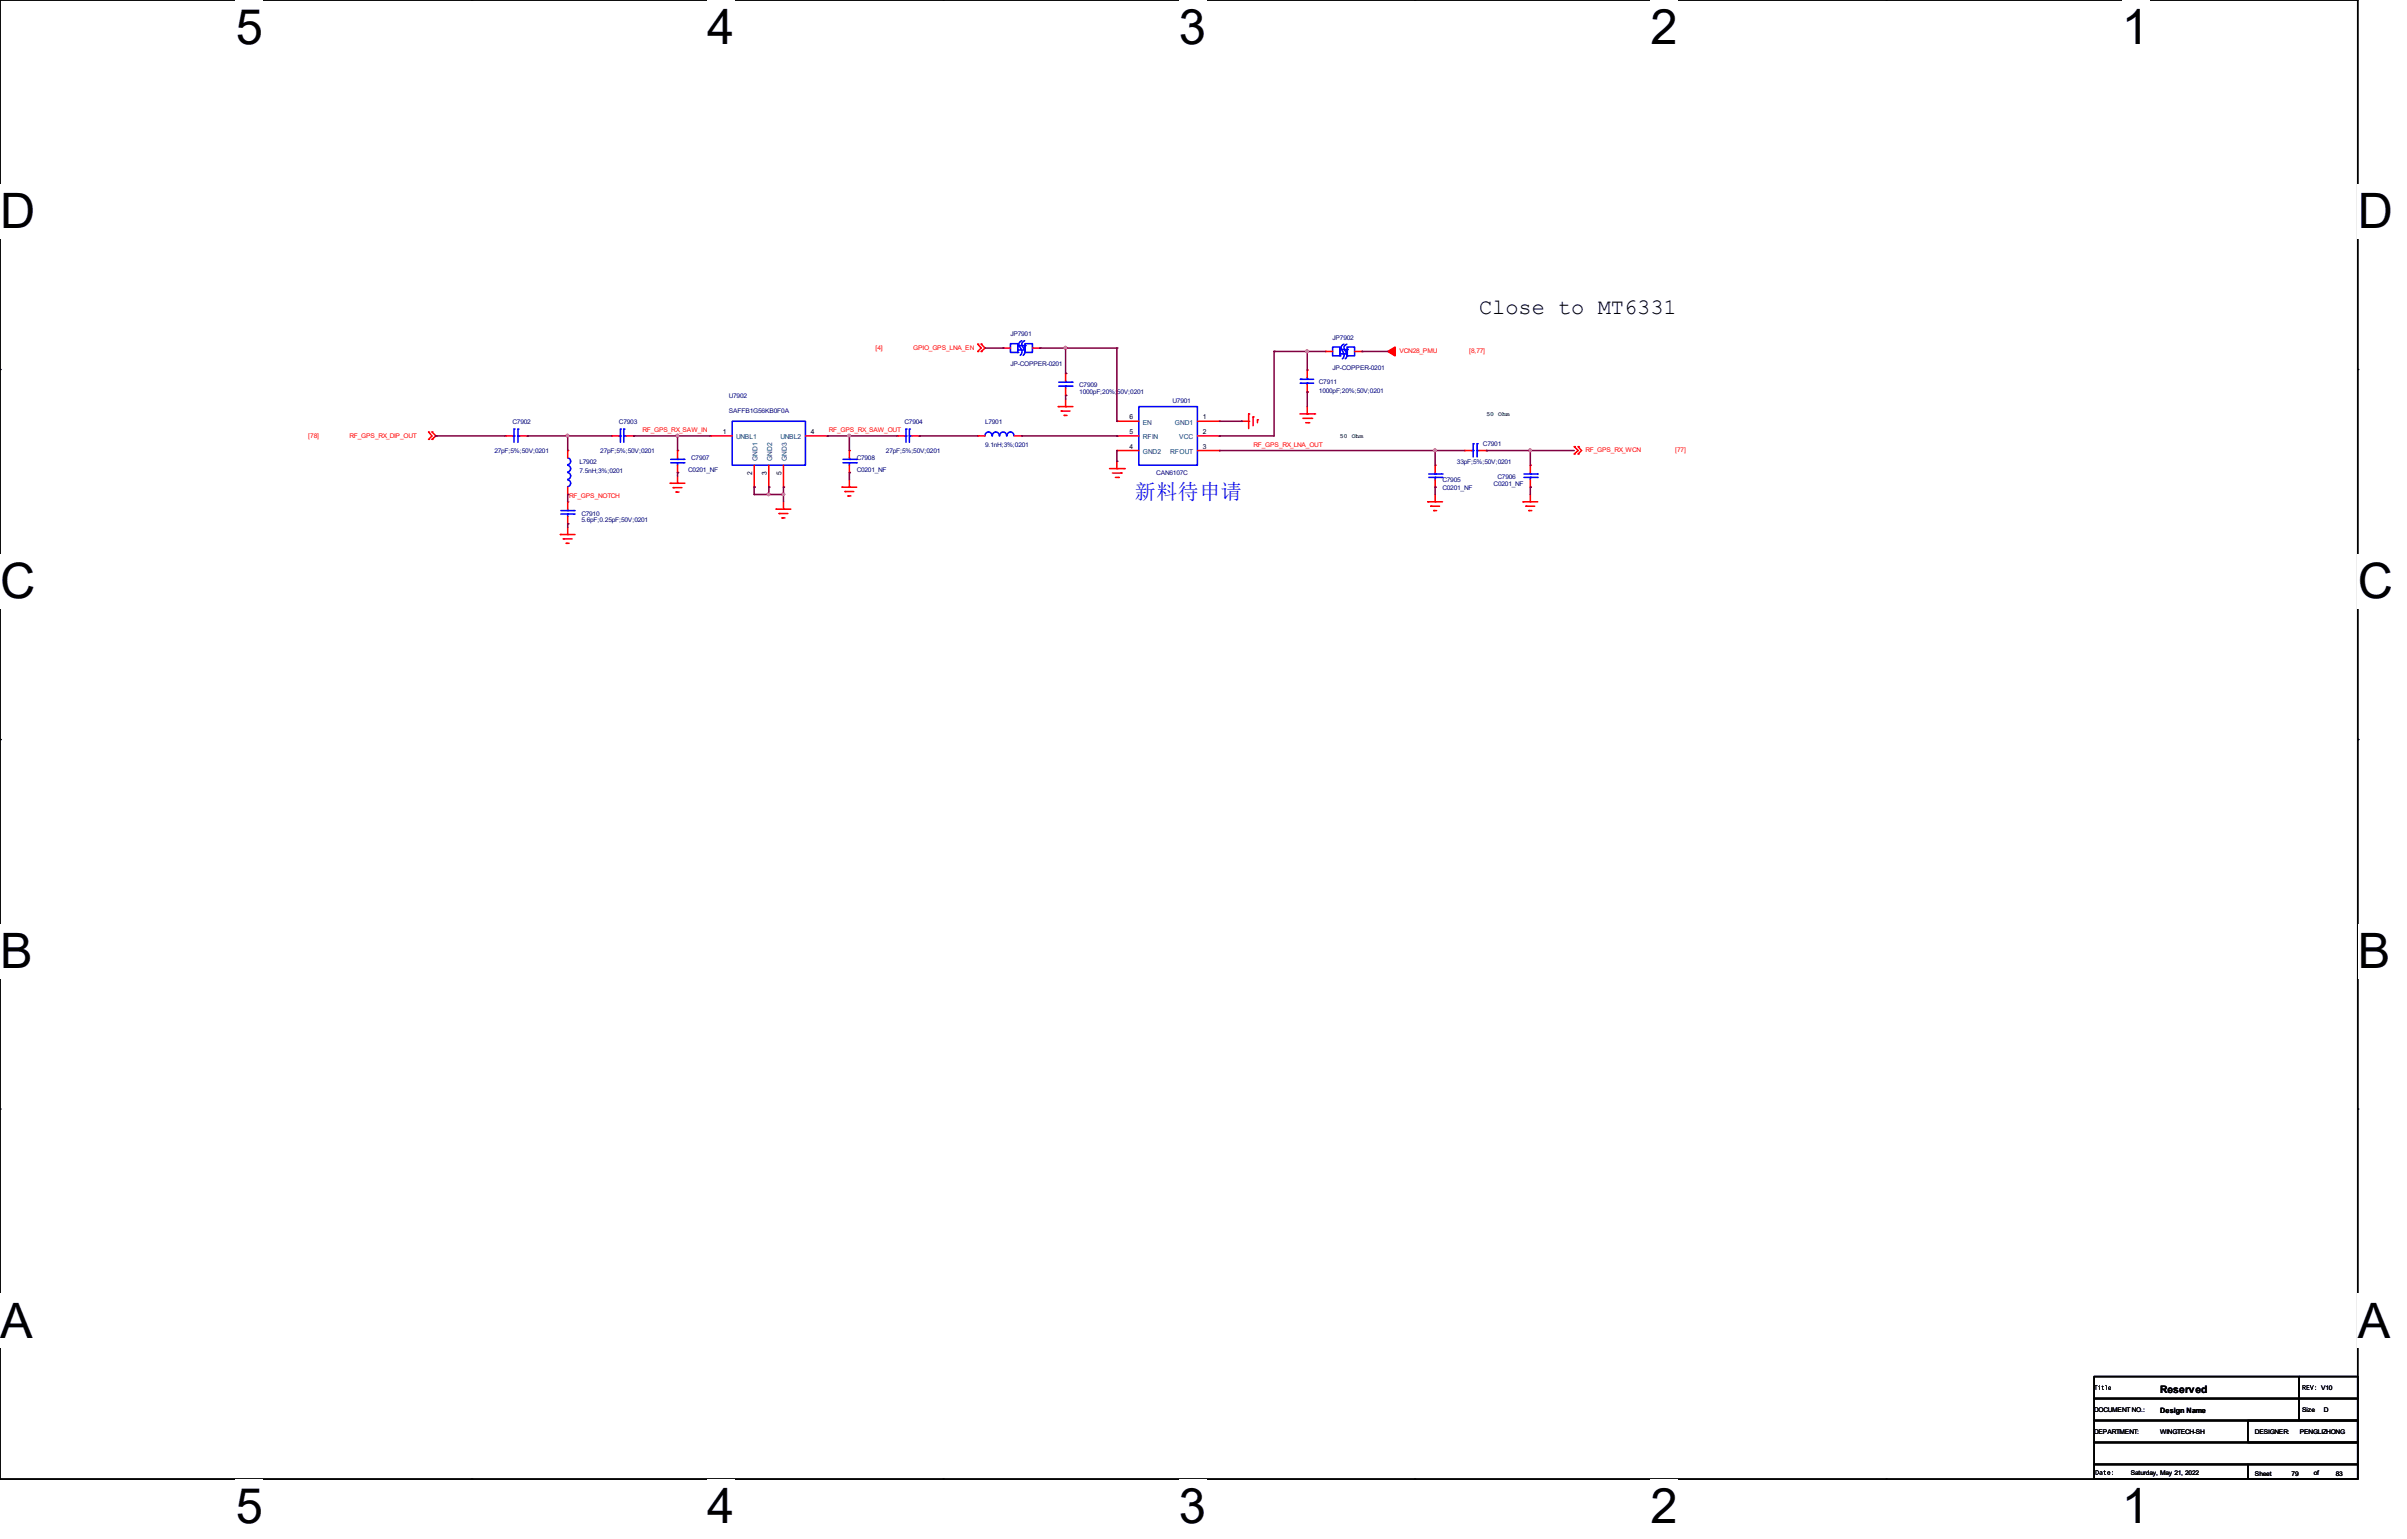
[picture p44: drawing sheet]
<svg xmlns="http://www.w3.org/2000/svg" width="209mm" height="133mm" viewBox="0 0 209 133" stroke-linecap="round" stroke-linejoin="round" font-family="sans-serif">
<defs><g id="words">
<g font-size="4.2">
<text x="20.4" y="3.8">5</text>
<text x="61.3" y="3.8">4</text>
<text x="102.2" y="3.8">3</text>
<text x="143.1" y="3.8">2</text>
<text x="184" y="3.8">1</text>
<text x="0" y="19.8">D</text>
<text x="204.5" y="19.8">D</text>
<text x="0" y="51.9">C</text>
<text x="204.5" y="51.9">C</text>
<text x="0" y="83.9">B</text>
<text x="204.5" y="83.9">B</text>
<text x="0" y="116">A</text>
<text x="204.5" y="116">A</text>
<text x="20.4" y="132.1">5</text>
<text x="61.3" y="132.1">4</text>
<text x="102.2" y="132.1">3</text>
<text x="143.1" y="132.1">2</text>
<text x="184" y="132.1">1</text>
</g>
<text font-size="1.9" x="128.3" y="27.2">Close to MT6331</text>
<text font-size="1.8" fill="#00f" x="98.4" y="43.3">新料待申请</text>
<text font-size=".9" x="187.3" y="120.8">Reserved</text>
<g font-size=".6" fill="#000080">
<text x="87.6" y="29.1">JP7901</text>
<text x="115.6" y="29.5">JP7902</text>
<text x="63.2" y="34.5">U7902</text>
<text x="63.2" y="35.8">SAFFB1G56KB0F0A</text>
<text x="87.6" y="31.8">JP-COPPER-0201</text>
<text x="93.6" y="33.6">C7909</text>
<text x="93.6" y="34.2">1000pF;20%;50V;0201</text>
<text x="101.7" y="34.9">U7901</text>
<text x="114.4" y="33.3">C7911</text>
<text x="114.4" y="34">1000pF;20%;50V;0201</text>
<text x="115.6" y="32.1">JP-COPPER-0201</text>
<text x="42.9" y="39.3">27pF;5%;50V;0201</text>
<text x="44.4" y="36.7">C7902</text>
<text x="50.2" y="40.3">L7902</text>
<text x="50.2" y="41">7.5nH;3%;0201</text>
<text x="52.1" y="39.3">27pF;5%;50V;0201</text>
<text x="53.7" y="36.7">C7903</text>
<text x="59.7" y="40.9">C0201_NF</text>
<text x="59.9" y="39.9">C7907</text>
<text x="74.3" y="39.9">C7908</text>
<text x="74.3" y="40.9">C0201_NF</text>
<text x="76.8" y="39.3">27pF;5%;50V;0201</text>
<text x="78.4" y="36.7">C7904</text>
<text x="85.4" y="36.7">L7901</text>
<text x="85.4" y="38.8">9.1nH;3%;0201</text>
<text x="100.3" y="41.2">CAN6107C</text>
<text x="125.1" y="41.8">C7905</text>
<text x="126.4" y="40.3">33pF;5%;50V;0201</text>
<text x="128.6" y="38.7">C7901</text>
<text x="129.9" y="41.5">C7906</text>
<text x="50.4" y="44.7">C7910</text>
<text x="50.4" y="45.3">5.6pF;0.25pF;50V;0201</text>
<text x="125.1" y="42.5">C0201_NF</text>
<text x="129.5" y="42.2">C0201_NF</text>
</g>
<g font-size=".6" fill="#f00">
<text x="75.9" y="30.4">[4]</text>
<text x="79.2" y="30.4">GPIO_GPS_LNA_EN</text>
<text x="121.4" y="30.6">VCN28_PMU</text>
<text x="127.4" y="30.6">[8,77]</text>
<text x="26.7" y="38">[78]</text>
<text x="30.3" y="38">RF_GPS_RX_DIP_OUT</text>
<text x="55.7" y="37.5">RF_GPS_RX_SAW_IN</text>
<text x="71.9" y="37.5">RF_GPS_RX_SAW_OUT</text>
<text x="108.7" y="38.7">RF_GPS_RX_LNA_OUT</text>
<text x="137.5" y="39.2">RF_GPS_RX_WCN</text>
<text x="145.3" y="39.2">[77]</text>
<text x="49.4" y="43.2">RF_GPS_NOTCH</text>
</g>
<g font-size=".6">
<text x="62.7" y="37.6">1</text>
<text x="65.2" y="41.2" transform="rotate(-90 65.2 41.2)">2</text>
<text x="66.5" y="41.2" transform="rotate(-90 66.5 41.2)">3</text>
<text x="67.8" y="41.2" transform="rotate(-90 67.8 41.2)">5</text>
<text x="70.3" y="37.6">4</text>
<text x="98" y="38.9">4</text>
<text x="98" y="37.6">5</text>
<text x="98" y="36.4">6</text>
<text x="104.3" y="37.6">2</text>
<text x="104.3" y="36.4">1</text>
<text x="104.3" y="38.9">3</text>
<text x="181.6" y="122.5">DOCUMENT NO.:</text>
<text x="181.6" y="124.4">DEPARTMENT:</text>
<text x="187.3" y="122.5">Design Name</text>
<text x="187.3" y="124.4">WINGTECH-SH</text>
<text x="195.6" y="124.4">DESIGNER:</text>
<text x="199.5" y="124.4">PENGLIZHONG</text>
<text x="199.6" y="122.5">Size</text>
<text x="201.3" y="120.6">V10</text>
<text x="201.5" y="122.5">D</text>
<text x="184.8" y="127.9">Saturday, May 21, 2022</text>
<text x="195.6" y="128">Sheet</text>
<text x="198.7" y="128">79</text>
<text x="200.7" y="127.9">of</text>
<text x="202.6" y="128">83</text>
</g>
<g font-size=".6" fill="#004080">
<text x="63.8" y="38.1">UNBL1</text>
<text x="65.7" y="40" transform="rotate(-90 65.7 40)">GND1</text>
<text x="67" y="40" transform="rotate(-90 67 40)">GND2</text>
<text x="67.7" y="38.1">UNBL2</text>
<text x="68.2" y="40" transform="rotate(-90 68.2 40)">GND3</text>
<text x="99.1" y="39.4">GND2</text>
<text x="99.1" y="38.1">RFIN</text>
<text x="99.1" y="36.8">EN</text>
<text x="101.5" y="39.4">RFOUT</text>
<text x="101.9" y="36.8">GND1</text>
<text x="102.3" y="38.1">VCC</text>
</g>
<g font-size=".6" fill="#008000">
<text x="116.2" y="38">50 Ohm</text>
<text x="128.9" y="36.1">50 Ohm</text>
</g>
</g></defs>
<path d="M0 0h204.5v128.3h-204.5z" fill="none" stroke="#000" stroke-width=".13"/>
<g fill="#fff">
<path d="M20.4 0h2.4v4.7h-2.4z"/>
<path d="M20.4 128.3h2.4v4.7h-2.4z"/>
</g>
<path d="M40.9 0h.1M40.9 128.3h.1" fill="none" stroke="#000" stroke-width=".13"/>
<g fill="#fff">
<path d="M61.3 0h2.4v4.7h-2.4z"/>
<path d="M61.3 128.3h2.4v4.7h-2.4z"/>
</g>
<path d="M81.8 0h.1M81.8 128.3h.1" fill="none" stroke="#000" stroke-width=".13"/>
<g fill="#fff">
<path d="M102.2 0h2.4v4.7h-2.4z"/>
<path d="M102.2 128.3h2.4v4.7h-2.4z"/>
</g>
<path d="M122.7 0h.1M122.7 128.3h.1" fill="none" stroke="#000" stroke-width=".13"/>
<g fill="#fff">
<path d="M143.1 0h2.4v4.7h-2.4z"/>
<path d="M143.1 128.3h2.4v4.7h-2.4z"/>
</g>
<path d="M163.6 0h.1M163.6 128.3h.1" fill="none" stroke="#000" stroke-width=".13"/>
<g fill="#fff">
<path d="M184 0h2.4v4.7h-2.4z"/>
<path d="M184 128.3h2.4v4.7h-2.4z"/>
<path d="M0 16h3v4.7h-3z"/>
<path d="M204.5 16h3v4.7h-3z"/>
<path d="M0 48h3v4.8h-3z"/>
<path d="M204.5 48h3v4.8h-3z"/>
</g>
<path d="M0 32h.1M204.5 32h.1" fill="none" stroke="#000" stroke-width=".13"/>
<g fill="#fff">
<path d="M0 80.1h2.8v4.8h-2.8z"/>
<path d="M204.5 80.1h2.8v4.8h-2.8z"/>
</g>
<path d="M0 64.1h.1M204.5 64.1h.1" fill="none" stroke="#000" stroke-width=".13"/>
<g fill="#fff">
<path d="M0 112.2h2.8v4.7h-2.8z"/>
<path d="M204.4 112.2h2.9v4.7h-2.9z"/>
</g>
<path d="M0 96.2h.1M204.5 96.2h.1M181.6 119.4h17.8v1.9h-17.8zM199.4 119.4h5.1v1.9h-5.1zM181.6 127h13.3v1.3h-13.3zM181.6 125.1h22.9v1.9h-22.9zM181.6 123.2h22.9v1.9h-22.9zM181.6 121.3h17.8v1.9h-17.8zM194.9 127h9.6v1.3h-9.6zM194.9 123.2h9.6v1.9h-9.6zM199.4 121.3h5.1v1.9h-5.1z" fill="none" stroke="#000" stroke-width=".13"/>
<g fill="none" stroke="#f00" stroke-width=".13">
<path d="M37.2 37.5l.3 .3-.3 .3M37.2 37.5h.1M37.2 38.1h.1M37.5 38.1h.1M37.5 37.5h.1M37.5 37.5l.3 .3-.3 .3M43.8 37.8h.1M43.8 37.8h.6M45.1 37.8h.6M45.7 37.8h.1M49.2 39.1h.1M49.2 39.1v.6"/>
<path d="M53 37.8h.1M53 37.8h.7M54.3 37.8h.6M54.9 37.8h.1M58.8 39.1h.1M58.8 39.1v.6M61.6 37.8h1.9M61.6 37.8h.1M69.8 37.8h2M71.8 37.8h.1M73.7 39.1h.1M73.7 39.1v.6"/>
<path d="M77.8 37.8h.1M77.8 37.8h.6M79.1 37.8h.6M79.7 37.8h.1M84.8 29.8l.3 .4-.3 .3M84.8 29.8h.1M84.8 30.5h.1M84.8 37.8h.1M84.8 37.8h.6M85.1 30.5h.1M85.1 29.8h.1M85.1 29.8l.3 .4-.3 .3"/>
<path d="M87 30.2h.6M87 30.2h.1M88 37.8h.6M88.6 37.8h.1M89.5 30.2h.7M90.2 30.2h.1M91.8 35.3h.1M91.8 35.3h1.2M92 35.6h.1M92 35.6h.8M92.3 36h.1M92.3 36h.2"/>
<path d="M92.4 35.3h.1M92.4 32.4h.1M92.4 34.3h.1M92.4 32.4v.6M92.4 33.7v.6M92.4 34.6v.7M96.9 36.5h1.9M96.9 39.1h1.9M96.9 37.8h1.9M96.9 39.1h.1M96.9 37.8h.1M96.9 36.5h.1"/>
<path d="M103.8 36.5h1.9M103.8 39.1h1.9M103.8 37.8h1.9M105.7 36.5h.1M105.7 37.8h.1M105.7 39.1h.1M107.7 36.5h.6M108.3 36.5h.1M108.3 35.9h.1M108.3 35.9v1.3M108.7 36.2h.1M108.7 36.2v.7"/>
<path d="M109.1 36.4h.1M109.1 36.4v.3M112.7 35.9h1.3M113 36.3h.7M113.2 36.7h.3M113.4 35.9h.1M113.4 35.3v.6M113.4 34h.1M113.4 32.1h.1M113.4 32.1v.6M113.4 33.4v.6M113.5 36.7h.1"/>
<path d="M113.7 36.3h.1M114 35.9h.1M114.9 30.5h.1M114.9 30.5h.7M117.5 30.5h.6M118.1 30.5h.1M127 39.1h.6M127 39.1h.1M128.3 39.1h.6M128.9 39.1h.1M136.5 38.7l.4 .4-.4 .3M136.5 38.7h.1"/>
<path d="M136.5 39.4h.1M136.9 38.7l.3 .4-.3 .3M136.9 38.7h.1M136.9 39.4h.1M48.6 46.4h.1M48.6 46.4h1.3M48.9 46.7h.1M48.9 46.7h.7M49.1 47.1h.1M49.1 47.1h.3M49.2 46.4h.1M49.2 43.5h.1"/>
<path d="M49.2 45.4h.1M49.2 43.5v.7M49.2 44.8v.6M49.2 45.7v.7M49.2 42.9h.1M49.2 42.2v.7M58.1 41.9h.1M58.1 41.9h1.3M58.4 42.3h.1M58.4 42.3h.7M58.6 42.7h.1M58.6 42.7h.3"/>
<path d="M58.8 41.9h.1M58.8 41.3v.6M58.8 41h.1M58.8 40.3v.7M65.4 42.2h.1M65.4 40.3v1.9M66.7 42.2h.1M66.7 40.3v1.9M67.3 44.2h1.3M67.3 44.2h.1M67.6 44.5h.7M67.6 44.5h.1"/>
<path d="M67.8 44.9h.1M67.8 44.9h.3M67.9 44.2h.1M67.9 42.2h.1M67.9 40.3v1.9M67.9 43.5v.7M73 42.2h.1M73 42.2h1.3M73.3 42.6h.1M73.3 42.6h.7M73.5 43h.1M73.5 43h.3"/>
<path d="M73.7 42.2h.1M73.7 41h.1M73.7 40.3v.7M73.7 41.6v.6M96.2 40.6h1.3M96.5 41h.7M96.7 41.4h.3M96.9 40.6h.1M96.9 40v.6M97 41.4h.1M97.2 41h.1M97.5 40.6h.1"/>
<path d="M123.8 43.5h.1M123.8 43.5h1.3M124.1 43.9h.1M124.1 43.9h.7M124.3 44.3h.1M124.3 44.3h.3M124.5 43.5h.1M124.5 42.9v.6M124.5 40.3h.1M124.5 42.2h.1M124.5 40.3v.7M124.5 41.6v.6"/>
<path d="M132.1 43.5h.1M132.1 43.5h1.2M132.3 43.9h.1M132.3 43.9h.8M132.6 44.3h.1M132.6 44.3h.2M132.7 43.5h.1M132.7 40.3h.1M132.7 42.2h.1M132.7 40.3v.7M132.7 41.6v.6M132.7 42.9v.6"/>
</g>
<path d="M120.4 30.5l.6-.4v.8z" fill-rule="evenodd" fill="#f00" stroke="#f00" stroke-width=".13"/>
<g fill="#000">
<path d="M181.7 127.5a.21 .21 0 0 1 .3 .2 .21 .21 0 0 1-.3 .2zM181.8 127.5v.3h.1a.16 .16 0 0 0 0-.2 .16 .16 0 0 0-.1-.1zM182.1 127.6h.2v.3h-.2v-.1l.2-.1-.1-.1-.1 .1zM182.1 127.8a.1 .1 0 0 0 .2 0 .1 .1 0 0 0-.2 0zM182.4 127.6l.1-.1v.1h.1h-.1v.2l.1 .1h-.1zM182.8 127.6h.1l.1 .1v.1h-.2h.2a.14 .14 0 0 1-.2 .1 .15 .15 0 0 1 0-.3zM182.8 127.7h.2zM183.2 127.6v.1zM183.2 127.8v.1z"/>
<path d="M181.7 127.5a.21 .21 0 0 1 .3 .2 .21 .21 0 0 1-.3 .2zM181.8 127.5v.3h.1a.16 .16 0 0 0 0-.2 .16 .16 0 0 0-.1-.1zM182.1 127.6h.2v.3h-.2v-.1l.2-.1-.1-.1-.1 .1zM182.1 127.8a.1 .1 0 0 0 .2 0 .1 .1 0 0 0-.2 0zM182.4 127.6l.1-.1v.1h.1h-.1v.2l.1 .1h-.1zM182.8 127.6h.1l.1 .1v.1h-.2h.2a.14 .14 0 0 1-.2 .1 .15 .15 0 0 1 0-.3zM182.8 127.7h.2zM183.2 127.6v.1zM183.2 127.8v.1z"/>
<path d="M181.7 127.5a.21 .21 0 0 1 .3 .2 .21 .21 0 0 1-.3 .2zM181.8 127.5v.3h.1a.16 .16 0 0 0 0-.2 .16 .16 0 0 0-.1-.1zM182.1 127.6h.2v.3h-.2v-.1l.2-.1-.1-.1-.1 .1zM182.1 127.8a.1 .1 0 0 0 .2 0 .1 .1 0 0 0-.2 0zM182.4 127.6l.1-.1v.1h.1h-.1v.2l.1 .1h-.1zM182.8 127.6h.1l.1 .1v.1h-.2h.2a.14 .14 0 0 1-.2 .1 .15 .15 0 0 1 0-.3zM182.8 127.7h.2zM183.2 127.6v.1zM183.2 127.8v.1z"/>
<path d="M181.6 120.1h.3l-.1 .1v.3l-.1-.3zM182.1 120.1v.1zM182 120.2h.1v.3v-.2zM182.3 120.2h.1v.1v.1l.1 .1h-.2v-.2h-.1zM182.6 120.1h.1v.4l-.1-.3zM182.9 120.3l.1-.1 .1 .1v.1h-.2v.1l.2-.1a.14 .14 0 0 1-.2 .1 .14 .14 0 0 1 0-.2zM182.9 120.3v.1h.1z"/>
<path d="M181.6 120.1h.3l-.1 .1v.3l-.1-.3zM182.1 120.1v.1zM182 120.2h.1v.3v-.2zM182.3 120.2h.1v.1v.1l.1 .1h-.2v-.2h-.1zM182.6 120.1h.1v.4l-.1-.3zM182.9 120.3l.1-.1 .1 .1v.1h-.2v.1l.2-.1a.14 .14 0 0 1-.2 .1 .14 .14 0 0 1 0-.2zM182.9 120.3v.1h.1z"/>
<path d="M181.6 120.1h.3l-.1 .1v.3l-.1-.3zM182.1 120.1v.1zM182 120.2h.1v.3v-.2zM182.3 120.2h.1v.1v.1l.1 .1h-.2v-.2h-.1zM182.6 120.1h.1v.4l-.1-.3zM182.9 120.3l.1-.1 .1 .1v.1h-.2v.1l.2-.1a.14 .14 0 0 1-.2 .1 .14 .14 0 0 1 0-.2zM182.9 120.3v.1h.1z"/>
<path d="M199.7 120.1l.2 .1v.1h-.1l.2 .2-.3-.2v.2zM199.7 120.2v.1h.2v-.1zM200 120.1h.3l-.2 .1v.1h.2h-.2v.2h.2h-.3zM200.3 120.1l.2 .4 .1-.4-.1 .4zM200.8 120.2l.1 .1zM200.8 120.5h.1z"/>
<path d="M199.7 120.1l.2 .1v.1h-.1l.2 .2-.3-.2v.2zM199.7 120.2v.1h.2v-.1zM200 120.1h.3l-.2 .1v.1h.2h-.2v.2h.2h-.3zM200.3 120.1l.2 .4 .1-.4-.1 .4zM200.8 120.2l.1 .1zM200.8 120.5h.1z"/>
<path d="M199.7 120.1l.2 .1v.1h-.1l.2 .2-.3-.2v.2zM199.7 120.2v.1h.2v-.1zM200 120.1h.3l-.2 .1v.1h.2h-.2v.2h.2h-.3zM200.3 120.1l.2 .4 .1-.4-.1 .4zM200.8 120.2l.1 .1zM200.8 120.5h.1z"/>
</g>
<g fill="none" stroke="#00f" stroke-width=".13">
<path d="M44.4 37.8h.2M44.6 37.8h.1M44.6 37.2h.1M44.6 37.2v1.2M44.9 37.2h.1M44.9 37.8h.1M44.9 37.2v1.2M44.9 37.8h.2M49.2 39.7l.3 .2v.1M53.7 37.8h.1M53.8 37.8h.1M53.8 37.2h.1"/>
<path d="M53.8 37.2v1.2M54.1 37.2h.1M54.1 37.8h.1M54.1 37.2v1.2M54.1 37.8h.2M58.2 39.8h1.1M58.8 39.8h.1M58.8 39.7v.1M59.3 39.8h.1M63.5 36.5h6.3v3.8h-6.3zM73.1 39.8h1.2M73.7 39.8h.1"/>
<path d="M73.7 39.7v.1M74.3 39.8h.1M78.4 37.8h.2M78.6 37.8h.1M78.6 37.2h.1M78.6 37.2v1.2M78.9 37.2h.1M78.9 37.8h.1M78.9 37.2v1.2M78.9 37.8h.2M86 37.8a.3 .3 0 0 0-.3-.3 .3 .3 0 0 0-.3 .3M86.7 37.8a.3 .3 0 0 0-.3-.3 .3 .3 0 0 0-.3 .3"/>
<path d="M87.3 37.8a.3 .3 0 0 0-.3-.3 .3 .3 0 0 0-.3 .3M87.6 29.8h.7v.8h-.7zM87.9 37.8a.3 .3 0 0 0-.3-.3 .3 .3 0 0 0-.3 .3M88.3 30h.1M88.3 30.6h.1M88.3 29.8v.2M88.3 30.4v.2M88.3 30h.6v.4h-.6zM88.6 29.5l-.2 .3 .2 .7-.1 .3M88.9 29.5l-.3 .3 .3 .7-.2 .3M88.9 30h.1M88.9 30.6h.1"/>
<path d="M88.9 29.8v.2M88.9 30.4v.2M88.9 29.8h.6v.8h-.6zM91.8 33.5h1.2M91.8 33.1h1.2M92.4 33.1h.1M92.4 33.5h.1M92.4 33v.1M92.4 33.5v.2M93 33.5h.1M93 33.1h.1M98.8 35.3h5v5h-5z"/>
<path d="M112.8 32.9h.1M112.8 33.2h.1M112.8 32.9h1.1M112.8 33.2h1.1M113.4 33.2h.1M113.4 32.9h.1M113.4 32.7v.2M113.4 33.2v.2M115.6 30.1h.6v.8h-.6zM116.2 30.3h.1M116.2 30.9h.1M116.2 30.1v.2"/>
<path d="M116.2 30.7v.2M116.2 30.3h.6v.4h-.6zM116.5 29.8l-.2 .3 .3 .7-.2 .3M116.8 29.8l-.2 .3 .2 .7-.1 .3M116.8 30.1h.7v.8h-.7zM116.8 30.3h.1M116.8 30.9h.1M116.8 30.1v.2M116.8 30.7v.2M127.6 39.1h.2M127.8 39.1h.1M127.8 38.5h.1"/>
<path d="M127.8 38.5v1.1M128.1 38.5h.1M128.1 39.1h.1M128.1 38.5v1.1M128.1 39.1h.2M48.6 44.6h1.2M48.6 44.3h1.2M49.2 44.3h.1M49.2 44.6h.1M49.2 44.2v.1M49.2 44.6v.2M49.2 40.3l.3 .2v.1l-.1 .3h-.2"/>
<path d="M49.2 41l.3 .1v.2l-.1 .2-.2 .1M49.2 41.6l.3 .2v.1l-.1 .3h-.2M49.5 40l-.1 .2-.2 .1M49.8 44.6h.1M49.8 44.3h.1M58.2 40.1h1.1M58.8 40.1h.1M58.8 40.1v.2M59.3 40.1h.1M73.1 40.1h1.2M73.7 40.1h.1M73.7 40.1v.2"/>
<path d="M74.3 40.1h.1M123.9 41.4h1.2M123.9 41.1h1.2M124.5 41.1h.1M124.5 41.4h.1M124.5 41v.1M124.5 41.4v.2M125.1 41.4h.1M125.1 41.1h.1M132.2 41.4h1.1M132.2 41.1h1.1M132.7 41.1h.1"/>
<path d="M132.7 41.4h.1M132.7 41v.1M132.7 41.4v.2M133.3 41.4h.1M133.3 41.1h.1"/>
</g>
<g fill="none" stroke="#800040" stroke-width=".13">
<path d="M37.8 37.8h6M37.8 37.8h.1M45.7 37.8h7.3M45.7 37.8h.1M49.2 37.8h.1M49.2 37.8v1.3M54.9 37.8h.1M54.9 37.8h6.7M58.8 37.8h.1M58.8 37.8v1.3M71.8 37.8h.1M71.8 37.8h6"/>
<path d="M73.7 37.8h.1M73.7 37.8v1.3M79.7 37.8h5.1M79.7 37.8h.1M85.4 30.2h1.6M87 30.2h.1M88.6 37.8h8.3M90.2 30.2h6.7M92.4 34.3h.1M92.4 30.2h.1M92.4 32.4h.1M92.4 30.2v2.2"/>
<path d="M92.4 34.3v.3M96.9 37.8h.1M96.9 30.2h.1M96.9 36.5h.1M96.9 30.2v6.3M96.9 39.1v.9M105.7 37.8h.1M105.7 39.1h21.3M105.7 36.5h2M107.7 36.5h.1M110.5 30.5h4.4M110.5 30.5h.1"/>
<path d="M110.5 30.5v7.3h-4.8M113.4 30.5h.1M113.4 34h.1M113.4 30.5v1.6M113.4 34v1.3M118.1 30.5h.1M118.1 30.5h2.3M124.5 39.1h.1M124.5 39.1v1.2M128.9 39.1h.1M128.9 39.1h7.6M132.7 39.1h.1"/>
<path d="M132.7 39.1v1.2M49.2 42.9h.1M49.2 45.4h.1M49.2 42.9v.6M49.2 45.4v.3M58.8 41h.1M58.8 41v.3M65.4 42.2h.1M65.4 42.9h.1M65.4 42.2v.7M65.4 42.9h2.5M66.7 42.2h.1"/>
<path d="M66.7 42.9h.1M66.7 42.2v.7M67.9 42.2h.1M67.9 42.9h.1M67.9 42.2v1.3M73.7 41h.1M73.7 41v.6M96.9 40h.1M124.5 42.2h.1M124.5 42.2v.7M132.7 42.2h.1M132.7 42.2v.7"/>
</g>
<g fill="#f0f" stroke="#f0f" stroke-width=".13">
<circle cx="66.7" cy="42.9" r=".11"/>
<circle cx="67.9" cy="42.9" r=".11"/>
<circle cx="132.7" cy="39.1" r=".11"/>
<circle cx="58.7" cy="37.8" r=".11"/>
<circle cx="49.2" cy="37.8" r=".11"/>
<circle cx="124.4" cy="39.1" r=".11"/>
<circle cx="73.6" cy="37.8" r=".11"/>
<circle cx="92.4" cy="30.2" r=".11"/>
<circle cx="113.3" cy="30.5" r=".11"/>
</g>
<use href="#words"/>
</svg>
